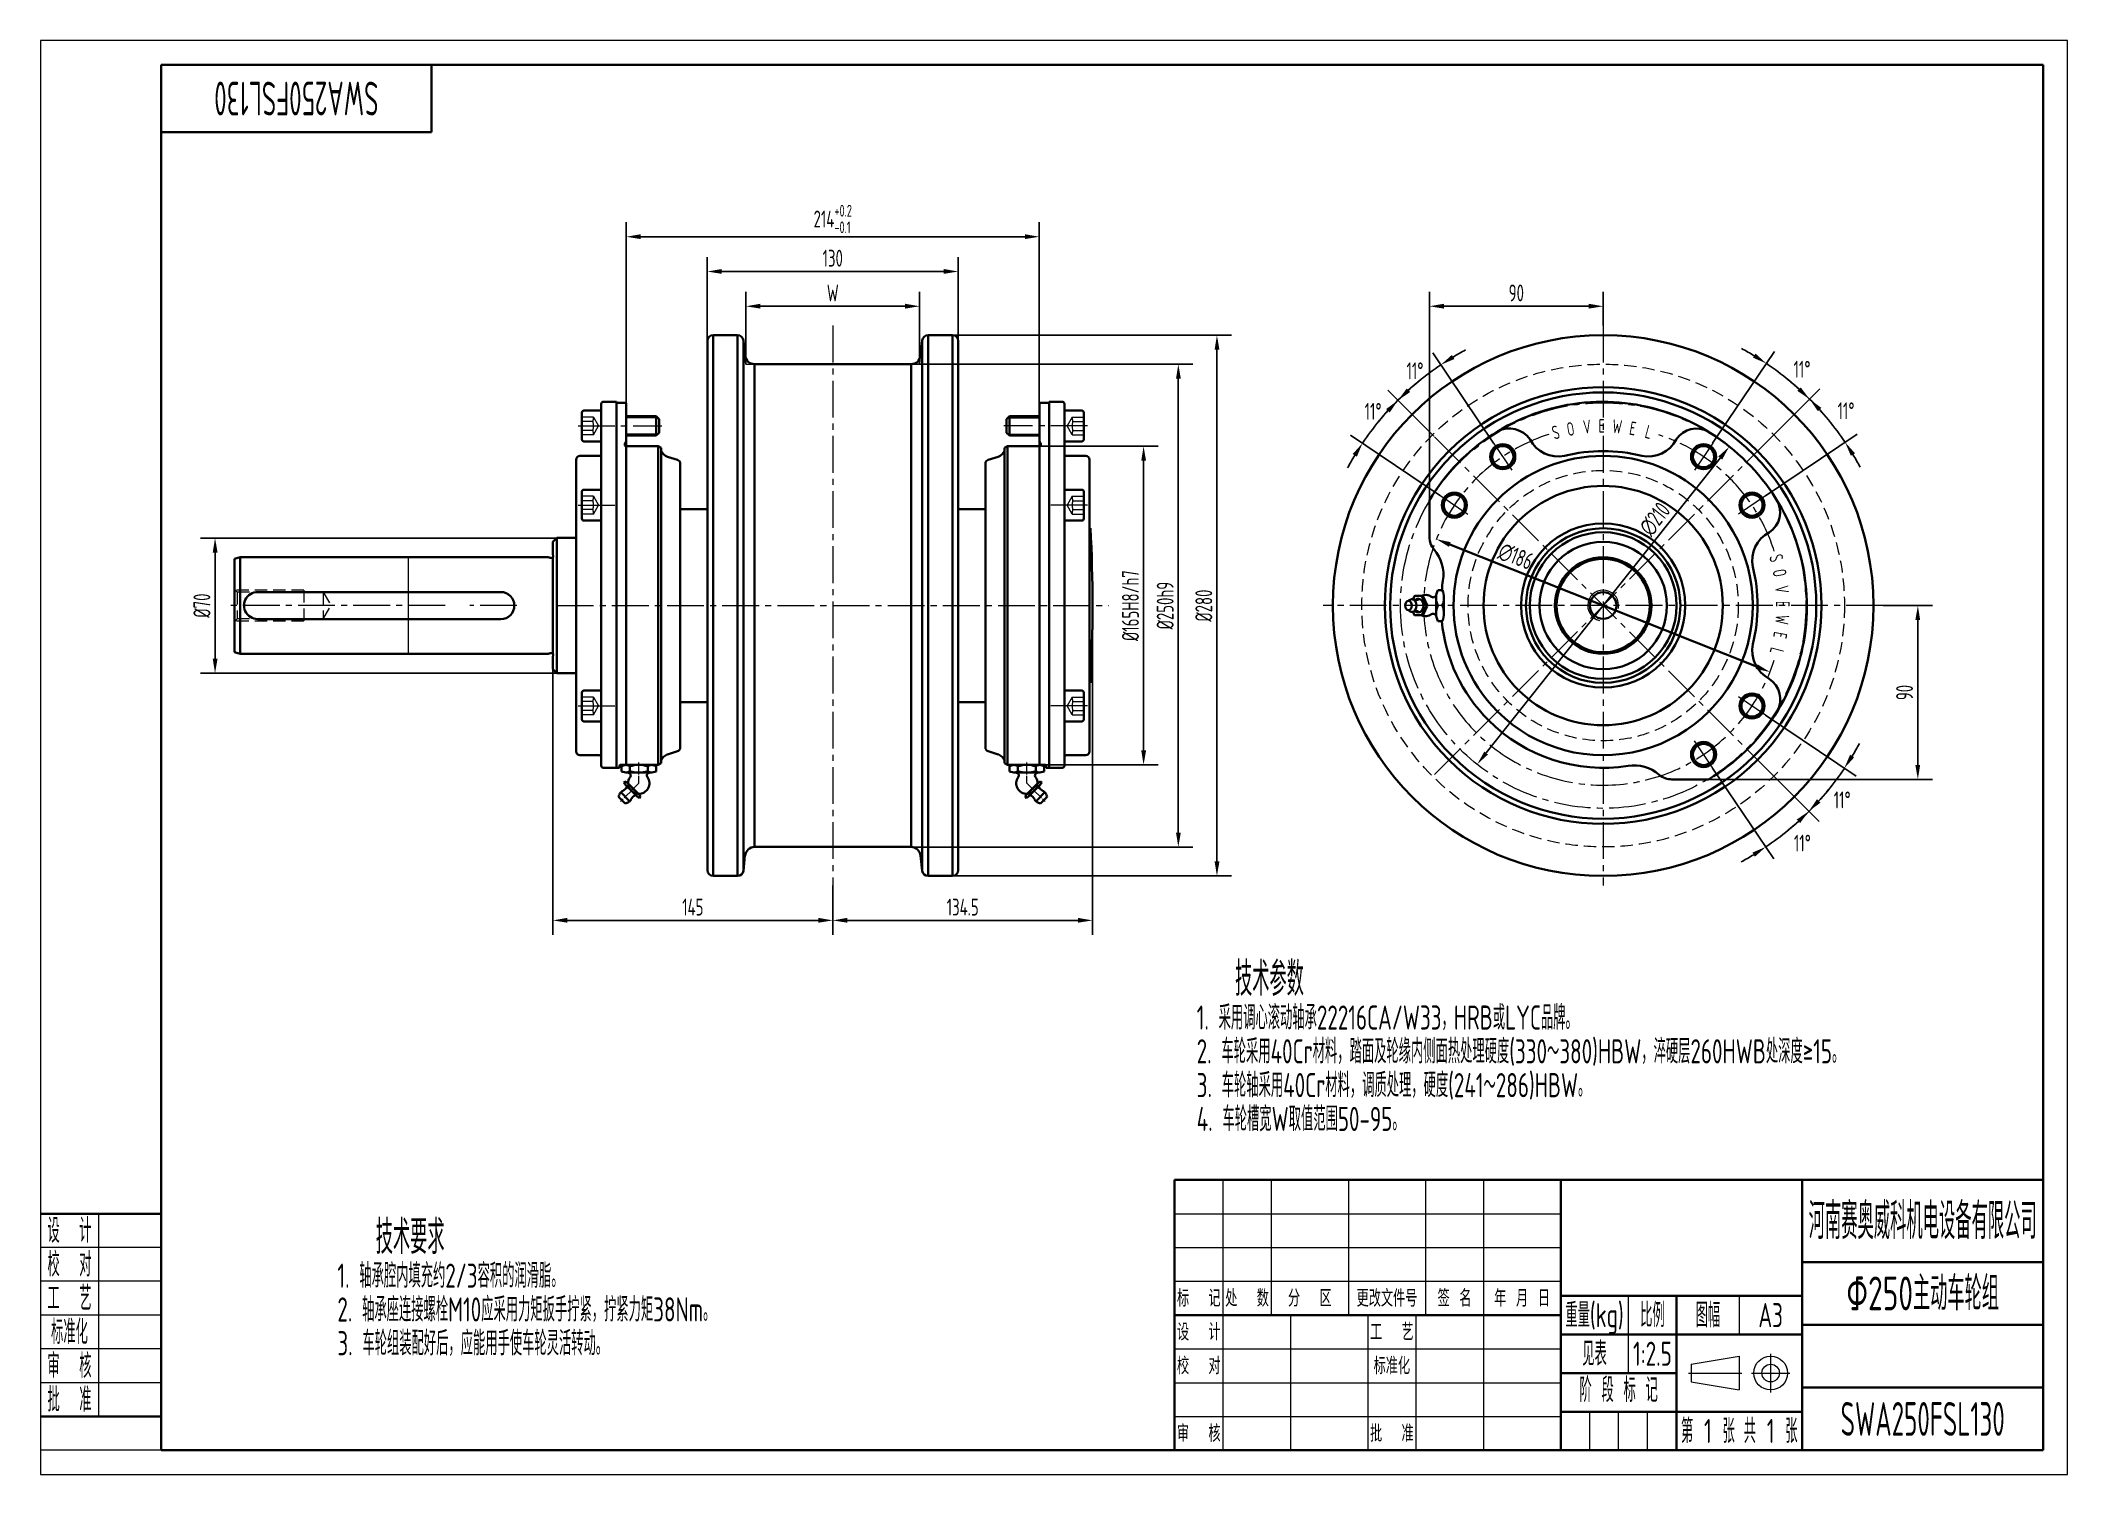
# Model space of a CAD drawing. Header units: millimetres. Extents: x 0 to 1050, y 0 to 742.
import ezdxf
from ezdxf.enums import TextEntityAlignment as Align

# ---------------------------------------------------------------- set-up
doc = ezdxf.new("R2010")
doc.units = ezdxf.units.MM
doc.linetypes.add('CENTER2', pattern=[28.575, 19.05, -3.175, 3.175, -3.175])
doc.linetypes.add('DASHED2', pattern=[9.525, 6.35, -3.175])
doc.layers.get('Defpoints').update_dxf_attribs({"lineweight": 18})
for name, color, linetype, lineweight in [('01.1', 1, 'Continuous', 18), ('01.2', 7, 'Continuous', 35), ('01.T', 3, 'Continuous', 18), ('02.1', 2, 'DASHED2', 18), ('04.1', 4, 'CENTER2', 18)]:
    doc.layers.add(name, color=color, linetype=linetype, lineweight=lineweight)
doc.styles.get("Standard").update_dxf_attribs({"font": 'isocp.shx', "width": 0.707, "bigfont": 'gbcbig.shx'})
doc.dimstyles.new('Tech_2.5', dxfattribs={"dimscale": 2.5, "dimtxt": 3.5, "dimasz": 3, "dimexe": 3, "dimexo": 0, "dimgap": 1, "dimtad": 1, "dimdec": 3, "dimdsep": 46, "dimtxsty": 'Standard', "dimcen": 0, "dimclrd": 1, "dimclre": 1, "dimclrt": 3, "dimazin": 2, "dimtfac": 1, "dimtdec": 3, "dimtmove": 0, "dimatfit": 0, "dimfxl": 0, "dimarcsym": 0})
doc.dimstyles.new('Tech_2.5$2', dxfattribs={"dimscale": 2.5, "dimtxt": 3.5, "dimasz": 3, "dimexe": 3, "dimexo": 0, "dimgap": 1, "dimtad": 1, "dimtih": 1, "dimtoh": 1, "dimdec": 3, "dimdsep": 46, "dimtxsty": 'Standard', "dimcen": 0, "dimclrd": 1, "dimclre": 1, "dimclrt": 3, "dimazin": 2, "dimtfac": 1, "dimtdec": 3, "dimtmove": 0, "dimatfit": 0, "dimfxl": 0, "dimarcsym": 0})

msp = doc.modelspace()

# ---------------------------------------------------------------- texts
at = {"layer": '01.T', "width": 0.6}
msp.add_text('SWA250FSL130', height=17.5, rotation=180, dxfattribs=at).set_placement((132.5, 712.5), align=Align.MIDDLE_CENTER)
at = {"layer": '01.T', "width": 0.707}
for s, height, p in [('技术参数', 17.5, (618.7995, 256.6021)), ('1. 采用调心滚动轴承22216CA/W33，HRB或LYC品牌。', 12.5, (598.9201, 236.6021)), ('2. 车轮采用40Cr材料，踏面及轮缘内侧面热处理硬度(330～380)HBW，淬硬层260HWB处深度≥15。', 12.5, (598.9201, 219.1021)), ('3. 车轮轴采用40Cr材料，调质处理，硬度(241～286)HBW。', 12.5, (598.9201, 201.6021)), ('4. 车轮槽宽W取值范围50-95。', 12.5, (598.9201, 184.1021)), ('技术要求', 17.5, (173.6572, 122.9369)), ('1. 轴承腔内填充约2/3容积的润滑脂。', 12.5, (153.7778, 102.9369)), ('2. 轴承座连接螺栓M10应采用力矩扳手拧紧，拧紧力矩38Nm。', 12.5, (153.7778, 85.4369)), ('3. 车轮组装配好后，应能用手使车轮灵活转动。', 12.5, (153.7778, 67.9369))]:
    msp.add_text(s, height=height, dxfattribs=at).set_placement(p, align=Align.MIDDLE_LEFT)
at = {"layer": '01.T'}
for s, height, width, p in [('Φ250主动车轮组', 17.5, 0.707, (975, 93.75)), ('见表', 12.5, 0.707, (805, 62.5)), ('1:2.5', 12.5, 0.707, (835, 62.5)), ('SWA250FSL130', 17.5, 0.6, (975, 28.75)), ('1', 12.5, 0.707, (863.75, 22.5)), ('1', 12.5, 0.707, (896.25, 22.5))]:
    msp.add_text(s, height=height, dxfattribs=dict(at, width=width)).set_placement(p, align=Align.MIDDLE_CENTER)

# ---------------------------------------------------------------- blocks, each defined once
blk = doc.blocks.new('A$C378E2D00')
at = {"layer": '01.1'}
for p, q in [((0, 297), (0, 0)), ((420, 297), (0, 297)), ((420, 0), (420, 297)), ((12, 54), (12, 12)), ((25, 47), (0, 47)), ((25, 40), (0, 40)), ((25, 33), (0, 33)), ((25, 26), (0, 26)), ((25, 19), (0, 19)), ((25, 5), (0, 5)), ((0, 0), (420, 0))]:
    blk.add_line(p, q, dxfattribs=at)
at = {"layer": '01.2'}
for p, q in [((415, 292), (25, 292)), ((25, 292), (25, 5)), ((81, 292), (81, 278)), ((415, 5), (415, 292)), ((81, 278), (25, 278)), ((25, 54), (0, 54)), ((25, 12), (0, 12)), ((25, 5), (415, 5))]:
    blk.add_line(p, q, dxfattribs=at)
at = {"layer": '01.T', "width": 0.707}
for s, p in [('设  计', (6, 50.5)), ('校  对', (6, 43.5)), ('工  艺', (6, 36.5)), ('标准化', (6, 29.5)), ('审  核', (6, 22.5)), ('批  准', (6, 15.5))]:
    blk.add_text(s, height=5, dxfattribs=at).set_placement(p, align=Align.MIDDLE_CENTER)
blk = doc.blocks.new('A$C6AAB7862')
at = {"layer": '01.1'}
for p, q in [((-16.5, 1.83), (-6.5, 3.5)), ((-16.5, 1.83), (-16.5, -1.83)), ((-6.5, 3.5), (-6.5, -3.5)), ((-16.5, -1.83), (-6.5, -3.5))]:
    blk.add_line(p, q, dxfattribs=at)
for radius in [3.5, 1.83]:
    blk.add_circle((0, 0), radius, dxfattribs=at)
at = {"layer": '04.1'}
for p, q in [((-17, 0), (-6, 0)), ((-4, 0), (4, 0)), ((0, 4), (0, -4))]:
    blk.add_line(p, q, dxfattribs=at)
blk = doc.blocks.new('A$C4369553E')
at = {"layer": '01.1'}
for p, q in [((-170, 56), (-170, 28)), ((-160, 56), (-160, 28)), ((-144, 56), (-144, 28)), ((-128, 56), (-128, 28)), ((-116, 56), (-116, 0)), ((-180, 49), (-100, 49)), ((-180, 42), (-100, 42)), ((-180, 35), (-100, 35)), ((-86, 32), (-86, 16)), ((-63, 32), (-63, 24)), ((-170, 28), (-170, 0)), ((-156, 28), (-156, 0)), ((-140, 28), (-140, 0)), ((-130, 28), (-130, 0)), ((-180, 21), (-100, 21)), ((-180, 14), (-100, 14)), ((-180, 7), (-100, 7)), ((-94, 0), (-94, 8)), ((-88, 0), (-88, 8)), ((-82, 0), (-82, 8))]:
    blk.add_line(p, q, dxfattribs=at)
at = {"layer": '01.2'}
for p, q in [((-180, 56), (-180, 0)), ((-180, 56), (0, 56)), ((-100, 0), (-100, 56)), ((-50, 0), (-50, 56)), ((0, 56), (0, 0)), ((-50, 39), (0, 39)), ((-100, 32), (-50, 32)), ((-76, 0), (-76, 32)), ((-180, 28), (-100, 28)), ((-50, 26), (0, 26)), ((-100, 24), (-50, 24)), ((-100, 16), (-76, 16)), ((-50, 13), (0, 13)), ((-100, 8), (-50, 8)), ((-180, 0), (0, 0))]:
    blk.add_line(p, q, dxfattribs=at)
blk.add_blockref('A$C6AAB7862', (-56.5, 16), dxfattribs=at)
at = {"layer": '01.T'}
for s, height, width, p in [('河南赛奥威科机电设备有限公司', 7.5, 0.625, (-25, 47.5)), ('重量(kg)', 5, 0.707, (-93, 28)), ('比例', 5, 0.707, (-81, 28)), ('图幅', 5, 0.707, (-69.5, 28)), ('A3', 5, 0.707, (-56.5, 28)), ('阶 段 标 记', 5, 0.707, (-88, 12.5)), ('第   张', 5, 0.707, (-69.5, 4)), ('共   张', 5, 0.707, (-56.5, 4))]:
    blk.add_text(s, height=height, dxfattribs=dict(at, width=width)).set_placement(p, align=Align.MIDDLE_CENTER)
for s, p in [('标  记', (-175, 31.5)), ('处  数', (-165, 31.5)), ('更改文件号', (-136, 31.5)), ('签 名', (-122, 31.5)), ('年 月 日', (-108, 31.5)), ('分  区', (-152, 31.5)), ('设  计', (-175, 24.5)), ('工  艺', (-135, 24.5)), ('校  对', (-175, 17.5)), ('标准化', (-135, 17.5)), ('审  核', (-175, 3.5)), ('批  准', (-135, 3.5))]:
    blk.add_text(s, height=3.5, dxfattribs=at).set_placement(p, align=Align.MIDDLE_CENTER)
blk = doc.blocks.new('A$C6BB804F5')
at = {"layer": '01.1'}
for p, q in [((-45, 125), (-45.5, 129.5)), ((45, 125), (45.5, 129.5)), ((-45, 125), (-40.5, 125)), ((45, 125), (40.5, 125)), ((-90.7, 97.2), (-107, 97.2)), ((90.7, 97.2), (107, 97.2)), ((-90.7, 88.8), (-107, 88.8)), ((90.7, 88.8), (107, 88.8)), ((-220, 25), (-220, -25))]:
    blk.add_line(p, q, dxfattribs=at)
at = {"layer": '01.2'}
for p, q in [((-65, 137), (-65, -137)), ((-62, 140), (-49.3, 140)), ((-62, 140), (-62, -140)), ((-49.3, 140), (-49.3, -140)), ((-45.5, 129.5), (-46.3, 137.3)), ((-46.3, 137.3), (-46.3, -137.3)), ((45.5, 129.5), (46.3, 137.3)), ((46.3, 137.3), (46.3, -137.3)), ((62, 140), (49.3, 140)), ((49.3, 140), (49.3, -140)), ((62, 140), (62, -140)), ((65, 137), (65, -137)), ((-40.5, 125), (40.5, 125)), ((-40.5, 125), (-40.5, -125)), ((40.5, 125), (40.5, -125)), ((-112, 105.5), (-119, 105.5)), ((-112, -84), (-112, 105.5)), ((-107, 105), (-111.5, 105)), ((-107, 105), (-107, -82.5)), ((107, 105), (111.5, 105)), ((107, 105), (107, -82.5)), ((112, 105.5), (112, -84)), ((112, 105.5), (119, 105.5)), ((-130, 100), (-130, 86)), ((-129, 101), (-120, 101)), ((-120, 104.5), (-120, -83)), ((-120, 101), (-120, 85)), ((-107, 98), (-91.5, 98)), ((-91.5, 98), (-91.5, 88)), ((-90, 96.5), (-91.5, 98)), ((-90, 96.5), (-90, 89.5)), ((90, 96.5), (91.5, 98)), ((90, 96.5), (90, 89.5)), ((107, 98), (91.5, 98)), ((91.5, 98), (91.5, 88)), ((120, 104.5), (120, -83)), ((120, 101), (120, 85)), ((129, 101), (120, 101)), ((130, 100), (130, 86)), ((-129, 85), (-120, 85)), ((-107.7, 83.7), (-107, 84.9)), ((-107, 88), (-91.5, 88)), ((-91.5, 88), (-90, 89.5)), ((91.5, 88), (90, 89.5)), ((107, 88), (91.5, 88)), ((107.7, 83.7), (107, 84.9)), ((129, 85), (120, 85)), ((-133, -75.5), (-133, 75.5)), ((-121, 77.5), (-131, 77.5)), ((-90.5, 82.5), (-107, 82.5)), ((-90.5, 82.5), (-90.5, -82.5)), ((-90.5, 82.5), (-89, 81.6)), ((-89, 81.6), (-89, -81.6)), ((-80.5, 75.4), (-85.6, 77.1)), ((80.5, 75.4), (85.6, 77.1)), ((90.5, 82.5), (89, 81.6)), ((89, 81.6), (89, -81.6)), ((90.5, 82.5), (90.5, -82.5)), ((90.5, 82.5), (107, 82.5)), ((121, 77.5), (131, 77.5)), ((133, -75.5), (133, 75.5)), ((-79, 73.5), (-79, -73.5)), ((79, 73.5), (79, -73.5)), ((79, 73.5), (79, -73.5)), ((-130, 59), (-130, 45)), ((-129, 60), (-120, 60)), ((-120, 60), (-120, 44)), ((129, 60), (120, 60)), ((120, 60), (120, 44)), ((130, 59), (130, 45)), ((-129, 44), (-120, 44)), ((-79, 50), (-65, 50)), ((79, 50), (65, 50)), ((129, 44), (120, 44)), ((-145, 33), (-143, 35)), ((-145, 33), (-145, 26.8)), ((-143, 35), (-143, -35)), ((-133, 35), (-143, 35)), ((133, 40), (133.5, 40)), ((-307, 25), (-310, 24.2)), ((-310, 24.2), (-310, -24.2)), ((-147.5, 25), (-307, 25)), ((-307, 25), (-307, -25)), ((-147.5, 25), (-146.5, 24.7)), ((-145.4, 24.7), (-146.3, 24.7)), ((-145, 26.8), (-144.8, 25.4)), ((-145, 24.9), (-145, -24.9)), ((-144.8, 25.4), (-144.8, 25.3)), ((-298, 7), (-172, 7)), ((-298, -7), (-172, -7)), ((-307, -25), (-310, -24.2)), ((-147.5, -25), (-307, -25)), ((-147.5, -25), (-146.5, -24.7)), ((-145.4, -24.7), (-146.3, -24.7)), ((-145, -26.8), (-144.8, -25.4)), ((-145, -26.8), (-145, -33)), ((-144.8, -25.4), (-144.8, -25.3)), ((-143, -35), (-145, -33)), ((-133, -35), (-143, -35)), ((133, -40), (133.5, -40)), ((-130, -45), (-130, -59)), ((-129, -44), (-120, -44)), ((-120, -44), (-120, -60)), ((-79, -50), (-65, -50)), ((79, -50), (65, -50)), ((120, -44), (120, -60)), ((129, -44), (120, -44)), ((130, -45), (130, -59)), ((-129, -60), (-120, -60)), ((129, -60), (120, -60)), ((-121, -77.5), (-131, -77.5)), ((-110.5, -84), (-119, -84)), ((-110.5, -84), (-110.5, -83)), ((-90.5, -82.5), (-110, -82.5)), ((-107.3, -82.5), (-109.5, -83.1)), ((-109.5, -85.9), (-109.5, -83.1)), ((-93.7, -82.5), (-107.3, -82.5)), ((-105.1, -83.2), (-105.1, -85.8)), ((-95.9, -85.8), (-95.9, -83.2)), ((-93.7, -82.5), (-91.5, -83.1)), ((-91.5, -85.9), (-91.5, -83.1)), ((-90.5, -82.5), (-89, -81.6)), ((-80.5, -75.4), (-85.6, -77.1)), ((80.5, -75.4), (85.6, -77.1)), ((90.5, -82.5), (89, -81.6)), ((90.5, -82.5), (110, -82.5)), ((93.7, -82.5), (91.5, -83.1)), ((91.5, -85.9), (91.5, -83.1)), ((93.7, -82.5), (107.3, -82.5)), ((95.9, -85.8), (95.9, -83.2)), ((105.1, -83.2), (105.1, -85.8)), ((107.3, -82.5), (109.5, -83.1)), ((109.5, -85.9), (109.5, -83.1)), ((110.5, -84), (110.5, -83)), ((110.5, -84), (119, -84)), ((121, -77.5), (131, -77.5)), ((-107.3, -86.5), (-109.5, -85.9)), ((-107.6, -91.1), (-108.2, -91.6)), ((-107.4, -92.9), (-108.2, -91.6)), ((-106.4, -91.8), (-107.6, -91.1)), ((-107.4, -92.9), (-101.4, -98.9)), ((-93.7, -86.5), (-107.3, -86.5)), ((-106.4, -91.8), (-100.3, -97.9)), ((-105.7, -93.1), (-106.1, -93.5)), ((-93.7, -86.5), (-91.5, -85.9)), ((93.7, -86.5), (91.5, -85.9)), ((93.7, -86.5), (107.3, -86.5)), ((106.4, -91.8), (100.3, -97.9)), ((107.4, -92.9), (101.4, -98.9)), ((105.7, -93.1), (106.1, -93.5)), ((106.4, -91.8), (107.6, -91.1)), ((107.3, -86.5), (109.5, -85.9)), ((107.4, -92.9), (108.2, -91.6)), ((107.6, -91.1), (108.2, -91.6)), ((-111, -99.1), (-110.7, -98.1)), ((-107.6, -102.5), (-111, -99.1)), ((-105.2, -101.4), (-109.9, -96.7)), ((-107.6, -102.5), (-106.6, -102.2)), ((-101.6, -97.2), (-102, -97.6)), ((-101.4, -98.9), (-100.1, -99.7)), ((-100.3, -97.9), (-99.6, -99.1)), ((-99.6, -99.1), (-100.1, -99.7)), ((100.3, -97.9), (99.6, -99.1)), ((99.6, -99.1), (100.1, -99.7)), ((101.4, -98.9), (100.1, -99.7)), ((101.6, -97.2), (102, -97.6)), ((105.2, -101.4), (109.9, -96.7)), ((107.6, -102.5), (106.6, -102.2)), ((107.6, -102.5), (111, -99.1)), ((111, -99.1), (110.7, -98.1)), ((-40.5, -125), (40.5, -125)), ((-45.5, -129.5), (-46.3, -137.3)), ((45.5, -129.5), (46.3, -137.3)), ((-62, -140), (-49.3, -140)), ((62, -140), (49.3, -140))]:
    blk.add_line(p, q, dxfattribs=at)
for centre, radius, start, end in [((-62, 137), 3, 90, 180), ((-49.3, 137), 3, 6, 90), ((49.3, 137), 3, 90, 174), ((62, 137), 3, 0, 90), ((-40.5, 130), 5, 186, 270), ((40.5, 130), 5, 270, 354), ((-119, 104.5), 1, 90, 180), ((-111.5, 105.5), 0.5, 180, 270), ((111.5, 105.5), 0.5, 270, 0), ((119, 104.5), 1, 0, 90), ((-129, 100), 1, 90, 180), ((129, 100), 1, 0, 90), ((-129, 86), 1, 180, 270), ((129, 86), 1, 270, 0), ((-131, 75.5), 2, 90, 180), ((-121, 78.5), 1, 270, 0), ((-107, 83.3), 0.8, 150, 270), ((-83.6, 82.5), 5.84, 201.7922, 249.3693), ((-81, 73.5), 2, 0, 75), ((81, 73.5), 2, 105, 180), ((83.6, 82.5), 5.84, 290.6307, 338.2078), ((107, 83.3), 0.8, 270, 30), ((121, 78.5), 1, 180, 270), ((131, 75.5), 2, 0, 90), ((-129, 59), 1, 90, 180), ((129, 59), 1, 0, 90), ((-129, 45), 1, 180, 270), ((129, 45), 1, 270, 0), ((-666, 0), 800.5, 357.1358, 2.8642), ((-146.3, 25.3), 0.6, 255, 270), ((-145.4, 25.3), 0.6, 270, 0), ((-298, 0), 7, 81.1947, 278.8053), ((-172, 0), 7, 270, 90), ((-146.3, -25.3), 0.6, 90, 105), ((-145.4, -25.3), 0.6, 360, 90), ((-129, -45), 1, 90, 180), ((129, -45), 1, 0, 90), ((-129, -59), 1, 180, 270), ((129, -59), 1, 270, 0), ((-81, -73.5), 2, 285, 360), ((81, -73.5), 2, 180, 255), ((-131, -75.5), 2, 180, 270), ((-121, -78.5), 1, 0, 90), ((-119, -83), 1, 180, 270), ((-110, -83), 0.5, 90, 180), ((-107.3, -86.2), 3.66, 53.2387, 90), ((-100.5, -97.5), 15, 72.0661, 107.9339), ((-93.7, -86.2), 3.66, 90, 126.7613), ((-83.6, -82.5), 5.84, 110.6307, 158.2078), ((83.6, -82.5), 5.84, 21.7922, 69.3693), ((93.7, -86.2), 3.66, 53.2387, 90), ((100.5, -97.5), 15, 72.0661, 107.9339), ((107.3, -86.2), 3.66, 90, 126.7613), ((110, -83), 0.5, 0, 90), ((119, -83), 1, 270, 0), ((121, -78.5), 1, 90, 180), ((131, -75.5), 2, 270, 0), ((-111.2, -91.4), 5.17, 295.2197, 332.964), ((-105.8, -91.2), 2.31, 225, 262.4044), ((-107.3, -82.8), 3.66, 270, 306.7613), ((-108, -93.4), 2.31, 7.5956, 45), ((-106.2, -88), 1.5, 325.1501, 90), ((-98, -89.5), 9, 206.2917, 243.7083), ((-100.5, -92), 5.5, 145.1501, 181.6582), ((-109.7, -101.2), 9, 26.2917, 63.7083), ((-100.5, -71.5), 15, 252.0661, 287.9339), ((-100.5, -92), 5.5, 268.3418, 34.8499), ((-94.8, -88), 1.5, 90, 214.8499), ((-93.7, -82.8), 3.66, 233.2387, 270), ((93.7, -82.8), 3.66, 270, 306.7613), ((94.8, -88), 1.5, 325.1501, 90), ((100.5, -92), 5.5, 145.1501, 271.6582), ((100.5, -71.5), 15, 252.0661, 287.9339), ((109.7, -101.2), 9, 116.2917, 153.7083), ((98, -89.5), 9, 296.2917, 333.7083), ((106.2, -88), 1.5, 90, 214.8499), ((100.5, -92), 5.5, 358.3418, 34.8499), ((107.3, -82.8), 3.66, 233.2387, 270), ((108, -93.4), 2.31, 135, 172.4044), ((105.8, -91.2), 2.31, 277.5956, 315), ((111.2, -91.4), 5.17, 207.036, 244.7803), ((-107.5, -99), 3.3, 115.2197, 162.5), ((-107.5, -99), 3.3, 287.5, 334.7803), ((-99.9, -102.7), 5.17, 117.036, 154.7803), ((-99.7, -97.3), 2.31, 187.5956, 225), ((-101.9, -99.5), 2.31, 45, 82.4044), ((101.9, -99.5), 2.31, 97.5956, 135), ((99.7, -97.3), 2.31, 315, 352.4044), ((99.9, -102.7), 5.17, 25.2197, 62.964), ((107.5, -99), 3.3, 205.2197, 252.5), ((107.5, -99), 3.3, 17.5, 64.7803), ((-40.5, -130), 5, 90, 174), ((40.5, -130), 5, 6, 90), ((-62, -137), 3, 180, 270), ((-49.3, -137), 3, 270, 354), ((49.3, -137), 3, 186, 270), ((62, -137), 3, 270, 0)]:
    blk.add_arc(centre, radius, start, end, dxfattribs=at)
at = {"layer": '02.1'}
for p, q in [((-124, 97.6), (-130, 97.6)), ((-124.2, 95.3), (-130, 95.3)), ((-124, 97.6), (-121.4, 93)), ((124, 97.6), (121.4, 93)), ((124, 97.6), (130, 97.6)), ((124.2, 95.3), (130, 95.3)), ((-124.2, 90.7), (-130, 90.7)), ((-124, 88.4), (-130, 88.4)), ((-124, 88.4), (-121.4, 93)), ((124, 88.4), (121.4, 93)), ((124, 88.4), (130, 88.4)), ((124.2, 90.7), (130, 90.7)), ((-124, 56.6), (-130, 56.6)), ((-124.2, 54.3), (-130, 54.3)), ((-124, 56.6), (-121.4, 52)), ((124, 56.6), (121.4, 52)), ((124, 56.6), (130, 56.6)), ((124.2, 54.3), (130, 54.3)), ((-124.2, 49.7), (-130, 49.7)), ((-124, 47.4), (-130, 47.4)), ((-124, 47.4), (-121.4, 52)), ((124, 47.4), (121.4, 52)), ((124, 47.4), (130, 47.4)), ((124.2, 49.7), (130, 49.7)), ((-308.5, 6.9), (-310, 8.4)), ((-274, 8), (-309.6, 8)), ((-308.5, 6.9), (-308.5, -6.9)), ((-264, 6.9), (-308.5, 6.9)), ((-274, 8), (-274, -8)), ((-264, 6.9), (-260, 0)), ((-264, 6.9), (-264, -6.9)), ((-264, -6.9), (-260, 0)), ((-308.5, -6.9), (-310, -8.4)), ((-274, -8), (-309.6, -8)), ((-264, -6.9), (-308.5, -6.9)), ((-124, -47.4), (-130, -47.4)), ((-124.2, -49.7), (-130, -49.7)), ((-124, -47.4), (-121.4, -52)), ((-124, -56.6), (-121.4, -52)), ((124, -47.4), (121.4, -52)), ((124, -56.6), (121.4, -52)), ((124, -47.4), (130, -47.4)), ((124.2, -49.7), (130, -49.7)), ((-124.2, -54.3), (-130, -54.3)), ((-124, -56.6), (-130, -56.6)), ((124, -56.6), (130, -56.6)), ((124.2, -54.3), (130, -54.3))]:
    blk.add_line(p, q, dxfattribs=at)
for centre, start, end in [((-139, 97.6), 351.2282, 360), ((-139, 93), 351.2282, 8.7718), ((139, 97.6), 180, 188.7718), ((139, 93), 171.2282, 188.7718), ((-139, 88.4), 0, 8.7718), ((139, 88.4), 171.2282, 180), ((-139, 56.6), 351.2282, 360), ((-139, 52), 351.2282, 8.7718), ((139, 56.6), 180, 188.7718), ((139, 52), 171.2282, 188.7718), ((-139, 47.4), 0, 8.7718), ((139, 47.4), 171.2282, 180), ((-139, -47.4), 351.2282, 360), ((-139, -52), 351.2282, 8.7718), ((139, -47.4), 180, 188.7718), ((139, -52), 171.2282, 188.7718), ((-139, -56.6), 0, 8.7718), ((139, -56.6), 171.2282, 180)]:
    blk.add_arc(centre, 15, start, end, dxfattribs=at)
at = {"layer": '04.1'}
for p, q in [((0, 145), (0, -145)), ((-132, 93), (-88.5, 93)), ((132, 93), (88.5, 93)), ((-132, 52), (-110, 52)), ((132, 52), (110, 52)), ((-143, 0), (143, 0)), ((-200.8, 0), (-315, 0)), ((-163.7, 0), (-188.1, 0)), ((-132, -52), (-110, -52)), ((132, -52), (110, -52))]:
    blk.add_line(p, q, dxfattribs=at)
at = {"layer": '04.1', "ltscale": 0.2}
for p, q in [((-100.5, -92), (-100.5, -80.5)), ((100.5, -92), (100.5, -80.5)), ((-100.5, -92), (-110, -101.5)), ((100.5, -92), (110, -101.5))]:
    blk.add_line(p, q, dxfattribs=at)
blk = doc.blocks.new('*D160')
at = {"layer": '01.1', "color": 1, "lineweight": -2}
blk.add_line((79.4, -31.6), (-79.4, 31.6), dxfattribs=at)
at = {"layer": '01.1', "color": 1}
for points in [[(-79, 32.8), (-79.9, 30.4), (-86.4, 34.4)], [(79.9, -30.4), (79, -32.8), (86.4, -34.4)]]:
    blk.add_solid(points, dxfattribs=at)
at = {"layer": 'Defpoints', "color": 0}
for p in [(-86.4, 34.4), (86.4, -34.4)]:
    blk.add_point(p, dxfattribs=at)
at = {"layer": '01.1', "color": 3, "insert": (-45.3, 25.4), "char_height": 8.75, "attachment_point": 5, "rotation": 338.3046}
blk.add_mtext('∅186', dxfattribs=at)
blk = doc.blocks.new('*D119')
at = {"layer": '01.1', "color": 1, "lineweight": -2}
for p, q in [((365.4, 574.9), (365.4, 612.4)), ((455.4, 574.9), (455.4, 612.4)), ((447.9, 604.9), (372.9, 604.9))]:
    blk.add_line(p, q, dxfattribs=at)
at = {"layer": '01.1', "color": 1}
for points in [[(372.9, 606.2), (372.9, 603.7), (365.4, 604.9)], [(447.9, 606.2), (447.9, 603.7), (455.4, 604.9)]]:
    blk.add_solid(points, dxfattribs=at)
at = {"layer": 'Defpoints', "color": 0}
for p in [(365.4, 604.9), (365.4, 574.9), (455.4, 574.9)]:
    blk.add_point(p, dxfattribs=at)
at = {"layer": '01.1', "color": 3, "insert": (410.4, 611.8), "char_height": 8.75, "attachment_point": 5}
blk.add_mtext('W', dxfattribs=at)
blk = doc.blocks.new('*D120')
at = {"layer": '01.1', "color": 1, "lineweight": -2}
for p, q in [((345.4, 586.9), (345.4, 630.4)), ((475.4, 586.9), (475.4, 630.4)), ((467.9, 622.9), (352.9, 622.9))]:
    blk.add_line(p, q, dxfattribs=at)
at = {"layer": '01.1', "color": 1}
for points in [[(352.9, 624.2), (352.9, 621.7), (345.4, 622.9)], [(467.9, 624.2), (467.9, 621.7), (475.4, 622.9)]]:
    blk.add_solid(points, dxfattribs=at)
at = {"layer": 'Defpoints', "color": 0}
for p in [(345.4, 622.9), (345.4, 586.9), (475.4, 586.9)]:
    blk.add_point(p, dxfattribs=at)
at = {"layer": '01.1', "color": 3, "insert": (410.4, 629.8), "char_height": 8.75, "attachment_point": 5}
blk.add_mtext('130', dxfattribs=at)
blk = doc.blocks.new('*D121')
at = {"layer": '01.1', "color": 1, "lineweight": -2}
for p, q in [((303.4, 554.9), (303.4, 648.4)), ((509.9, 640.9), (310.9, 640.9)), ((517.4, 554.9), (517.4, 648.4))]:
    blk.add_line(p, q, dxfattribs=at)
at = {"layer": '01.1', "color": 1}
for points in [[(310.9, 642.2), (310.9, 639.7), (303.4, 640.9)], [(509.9, 642.2), (509.9, 639.7), (517.4, 640.9)]]:
    blk.add_solid(points, dxfattribs=at)
at = {"layer": 'Defpoints', "color": 0}
for p in [(303.4, 640.9), (303.4, 554.9), (517.4, 554.9)]:
    blk.add_point(p, dxfattribs=at)
at = {"layer": '01.1', "color": 3, "insert": (410.4, 650.1), "char_height": 8.75, "attachment_point": 5}
blk.add_mtext('\\A1;214{\\H0.7x;\\S+0.2^ -0.1;}', dxfattribs=at)
blk = doc.blocks.new('*D123')
at = {"layer": '01.1', "color": 1, "lineweight": -2}
for p, q in [((450.9, 574.9), (596.9, 574.9)), ((589.4, 332.4), (589.4, 567.4)), ((450.9, 324.9), (596.9, 324.9))]:
    blk.add_line(p, q, dxfattribs=at)
at = {"layer": '01.1', "color": 1}
for points in [[(588.2, 567.4), (590.7, 567.4), (589.4, 574.9)], [(588.2, 332.4), (590.7, 332.4), (589.4, 324.9)]]:
    blk.add_solid(points, dxfattribs=at)
at = {"layer": 'Defpoints', "color": 0}
for p in [(450.9, 574.9), (589.4, 574.9), (450.9, 324.9)]:
    blk.add_point(p, dxfattribs=at)
at = {"layer": '01.1', "color": 3, "insert": (582.6, 449.9), "char_height": 8.75, "attachment_point": 5, "rotation": 90}
blk.add_mtext('%%c250h9', dxfattribs=at)
blk = doc.blocks.new('*D124')
at = {"layer": '01.1', "color": 1, "lineweight": -2}
for p, q in [((472.4, 589.9), (616.9, 589.9)), ((609.4, 317.4), (609.4, 582.4)), ((472.4, 309.9), (616.9, 309.9))]:
    blk.add_line(p, q, dxfattribs=at)
at = {"layer": '01.1', "color": 1}
for points in [[(608.2, 582.4), (610.7, 582.4), (609.4, 589.9)], [(608.2, 317.4), (610.7, 317.4), (609.4, 309.9)]]:
    blk.add_solid(points, dxfattribs=at)
at = {"layer": 'Defpoints', "color": 0}
for p in [(472.4, 589.9), (609.4, 589.9), (472.4, 309.9)]:
    blk.add_point(p, dxfattribs=at)
at = {"layer": '01.1', "color": 3, "insert": (602.6, 449.9), "char_height": 8.75, "attachment_point": 5, "rotation": 90}
blk.add_mtext('%%c280', dxfattribs=at)
blk = doc.blocks.new('*D125')
at = {"layer": '01.1', "color": 1, "lineweight": -2}
for p, q in [((265.4, 416.9), (265.4, 279.4)), ((410.4, 304.9), (410.4, 279.4)), ((402.9, 286.9), (272.9, 286.9))]:
    blk.add_line(p, q, dxfattribs=at)
at = {"layer": '01.1', "color": 1}
for points in [[(272.9, 288.2), (272.9, 285.7), (265.4, 286.9)], [(402.9, 288.2), (402.9, 285.7), (410.4, 286.9)]]:
    blk.add_solid(points, dxfattribs=at)
at = {"layer": 'Defpoints', "color": 0}
for p in [(265.4, 416.9), (410.4, 304.9), (265.4, 286.9)]:
    blk.add_point(p, dxfattribs=at)
at = {"layer": '01.1', "color": 3, "insert": (337.9, 293.8), "char_height": 8.75, "attachment_point": 5}
blk.add_mtext('145', dxfattribs=at)
blk = doc.blocks.new('*D126')
at = {"layer": '01.1', "color": 1, "lineweight": -2}
for p, q in [((544.9, 449.9), (544.9, 279.4)), ((410.4, 304.9), (410.4, 279.4)), ((417.9, 286.9), (537.4, 286.9))]:
    blk.add_line(p, q, dxfattribs=at)
at = {"layer": '01.1', "color": 1}
for points in [[(417.9, 288.2), (417.9, 285.7), (410.4, 286.9)], [(537.4, 288.2), (537.4, 285.7), (544.9, 286.9)]]:
    blk.add_solid(points, dxfattribs=at)
at = {"layer": 'Defpoints', "color": 0}
for p in [(544.9, 449.9), (410.4, 304.9), (544.9, 286.9)]:
    blk.add_point(p, dxfattribs=at)
at = {"layer": '01.1', "color": 3, "insert": (477.7, 293.8), "char_height": 8.75, "attachment_point": 5}
blk.add_mtext('134.5', dxfattribs=at)
blk = doc.blocks.new('*D127')
at = {"layer": '01.1', "color": 1, "lineweight": -2}
for p, q in [((897.2, 537.6), (921.7, 562.2)), ((893.6, 506.7), (941.1, 538.7))]:
    blk.add_line(p, q, dxfattribs=at)
for start, end in [(47.8421, 50.6842), (34, 45), (28.3158, 31.1579)]:
    blk.add_arc((809.5, 449.9), 151.2, start, end, dxfattribs=at)
at = {"layer": '01.1', "color": 1}
for points in [[(911.8, 562.9), (910.1, 561.1), (916.4, 556.8)], [(937.8, 527.5), (939.9, 528.8), (934.8, 534.5)]]:
    blk.add_solid(points, dxfattribs=at)
at = {"layer": 'Defpoints', "color": 0}
for p in [(923, 549.8), (897.2, 537.6), (893.6, 506.7), (879.5, 497.2), (721.8, 362.2)]:
    blk.add_point(p, dxfattribs=at)
at = {"layer": '01.1', "color": 3, "insert": (935.3, 550.8), "char_height": 8.75, "attachment_point": 5}
blk.add_mtext('11°', dxfattribs=at)
blk = doc.blocks.new('*D128')
at = {"layer": '01.1', "color": 1, "lineweight": -2}
for p, q in [((866.2, 534.1), (898.2, 581.5)), ((897.2, 537.6), (921.7, 562.2))]:
    blk.add_line(p, q, dxfattribs=at)
for start, end in [(58.8421, 61.6842), (45, 56), (39.3158, 42.1579)]:
    blk.add_arc((809.5, 449.9), 151.2, start, end, dxfattribs=at)
at = {"layer": '01.1', "color": 1}
for points in [[(888.4, 580.4), (887.1, 578.3), (894, 575.3)], [(920.7, 550.6), (922.5, 552.3), (916.4, 556.8)]]:
    blk.add_solid(points, dxfattribs=at)
at = {"layer": 'Defpoints', "color": 0}
for p in [(901.9, 569.6), (897.2, 537.6), (866.2, 534.1), (856.7, 520), (721.8, 362.2)]:
    blk.add_point(p, dxfattribs=at)
at = {"layer": '01.1', "color": 3, "insert": (912.5, 572.3), "char_height": 8.75, "attachment_point": 5}
blk.add_mtext('11°', dxfattribs=at)
blk = doc.blocks.new('*D129')
at = {"layer": '01.1', "color": 1, "lineweight": -2}
for p, q in [((893.6, 393.2), (940.6, 361.5)), ((897.2, 362.2), (921.3, 338.1))]:
    blk.add_line(p, q, dxfattribs=at)
for start, end in [(328.852, 331.7039), (315, 326), (309.2961, 312.148)]:
    blk.add_arc((809.5, 449.9), 150.7, start, end, dxfattribs=at)
at = {"layer": '01.1', "color": 1}
for points in [[(939.5, 371.3), (937.4, 372.7), (934.4, 365.7)], [(909.7, 339.1), (911.5, 337.3), (916, 343.4)]]:
    blk.add_solid(points, dxfattribs=at)
at = {"layer": 'Defpoints', "color": 0}
for p in [(721.8, 537.6), (879.5, 402.7), (893.6, 393.2), (897.2, 362.2), (922.6, 350.4)]:
    blk.add_point(p, dxfattribs=at)
at = {"layer": '01.1', "color": 3, "insert": (933.3, 349.3), "char_height": 8.75, "attachment_point": 5}
blk.add_mtext('11°', dxfattribs=at)
blk = doc.blocks.new('*D130')
at = {"layer": '01.1', "color": 1, "lineweight": -2}
for p, q in [((866.2, 365.8), (897.9, 318.8)), ((897.2, 362.2), (921.3, 338.1))]:
    blk.add_line(p, q, dxfattribs=at)
for start, end in [(317.852, 320.7039), (304, 315), (298.2961, 301.148)]:
    blk.add_arc((809.5, 449.9), 150.7, start, end, dxfattribs=at)
at = {"layer": '01.1', "color": 1}
for points in [[(922.1, 347.9), (920.3, 349.7), (916, 343.4)], [(886.8, 322), (888.1, 319.9), (893.8, 325)]]:
    blk.add_solid(points, dxfattribs=at)
at = {"layer": 'Defpoints', "color": 0}
for p in [(721.8, 537.6), (856.7, 379.9), (866.2, 365.8), (897.2, 362.2), (901.6, 330.6)]:
    blk.add_point(p, dxfattribs=at)
at = {"layer": '01.1', "color": 3, "insert": (912.7, 326.9), "char_height": 8.75, "attachment_point": 5}
blk.add_mtext('11°', dxfattribs=at)
blk = doc.blocks.new('*D131')
at = {"layer": '01.1', "color": 1, "lineweight": -2}
for p, q in [((752.7, 534.1), (721.2, 580.8)), ((721.8, 537.6), (697.9, 561.5))]:
    blk.add_line(p, q, dxfattribs=at)
for start, end in [(118.2835, 121.1417), (124, 135), (137.8583, 140.7165)]:
    blk.add_arc((809.5, 449.9), 150.4, start, end, dxfattribs=at)
at = {"layer": '01.1', "color": 1}
for points in [[(732.4, 577.6), (731.1, 579.7), (725.4, 574.6)], [(697.1, 551.7), (698.9, 549.9), (703.2, 556.2)]]:
    blk.add_solid(points, dxfattribs=at)
at = {"layer": 'Defpoints', "color": 0}
for p in [(710.2, 562.8), (721.8, 537.6), (752.7, 534.1), (762.2, 520), (897.2, 362.2)]:
    blk.add_point(p, dxfattribs=at)
at = {"layer": '01.1', "color": 3, "insert": (712, 571.5), "char_height": 8.75, "attachment_point": 5}
blk.add_mtext('11°', dxfattribs=at)
blk = doc.blocks.new('*D132')
at = {"layer": '01.1', "color": 1, "lineweight": -2}
for p, q in [((721.8, 537.6), (697.9, 561.5)), ((725.3, 506.7), (678.6, 538.2))]:
    blk.add_line(p, q, dxfattribs=at)
for start, end in [(129.2835, 132.1417), (135, 146), (148.8583, 151.7165)]:
    blk.add_arc((809.5, 449.9), 150.4, start, end, dxfattribs=at)
at = {"layer": '01.1', "color": 1}
for points in [[(709.5, 560.5), (707.7, 562.3), (703.2, 556.2)], [(679.7, 528.4), (681.9, 527), (684.8, 534)]]:
    blk.add_solid(points, dxfattribs=at)
at = {"layer": 'Defpoints', "color": 0}
for p in [(690.5, 541.8), (721.8, 537.6), (725.3, 506.7), (739.4, 497.2), (897.2, 362.2)]:
    blk.add_point(p, dxfattribs=at)
at = {"layer": '01.1', "color": 3, "insert": (690.3, 550.5), "char_height": 8.75, "attachment_point": 5}
blk.add_mtext('11°', dxfattribs=at)
blk = doc.blocks.new('*D133')
at = {"layer": '01.1', "color": 1, "lineweight": -2}
for p, q in [((954.5, 449.9), (980, 449.9)), ((972.5, 367.4), (972.5, 442.4)), ((864.1, 359.9), (980, 359.9))]:
    blk.add_line(p, q, dxfattribs=at)
at = {"layer": '01.1', "color": 1}
for points in [[(971.2, 442.4), (973.7, 442.4), (972.5, 449.9)], [(971.2, 367.4), (973.7, 367.4), (972.5, 359.9)]]:
    blk.add_solid(points, dxfattribs=at)
at = {"layer": 'Defpoints', "color": 0}
for p in [(954.5, 449.9), (972.5, 449.9), (864.1, 359.9)]:
    blk.add_point(p, dxfattribs=at)
at = {"layer": '01.1', "color": 3, "insert": (965.6, 404.9), "char_height": 8.75, "attachment_point": 5, "rotation": 90}
blk.add_mtext('90', dxfattribs=at)
blk = doc.blocks.new('*D134')
at = {"layer": '01.1', "color": 1, "lineweight": -2}
for p, q in [((719.5, 504.6), (719.5, 612.4)), ((809.5, 594.9), (809.5, 612.4)), ((727, 604.9), (802, 604.9))]:
    blk.add_line(p, q, dxfattribs=at)
at = {"layer": '01.1', "color": 1}
for points in [[(727, 606.2), (727, 603.7), (719.5, 604.9)], [(802, 606.2), (802, 603.7), (809.5, 604.9)]]:
    blk.add_solid(points, dxfattribs=at)
at = {"layer": 'Defpoints', "color": 0}
for p in [(809.5, 604.9), (809.5, 594.9), (719.5, 504.6)]:
    blk.add_point(p, dxfattribs=at)
at = {"layer": '01.1', "color": 3, "insert": (764.5, 611.8), "char_height": 8.75, "attachment_point": 5}
blk.add_mtext('90', dxfattribs=at)
blk = doc.blocks.new('*D135')
at = {"layer": '01.1', "color": 1, "lineweight": -2}
blk.add_line((748.9, 373.6), (870.1, 526.3), dxfattribs=at)
at = {"layer": '01.1', "color": 1}
for points in [[(869.1, 527.1), (871.1, 525.5), (874.8, 532.2)], [(747.9, 374.3), (749.8, 372.8), (744.2, 367.7)]]:
    blk.add_solid(points, dxfattribs=at)
at = {"layer": 'Defpoints', "color": 0}
for p in [(874.8, 532.2), (744.2, 367.7)]:
    blk.add_point(p, dxfattribs=at)
at = {"layer": '01.1', "color": 3, "insert": (836.3, 494.7), "char_height": 8.75, "attachment_point": 5, "rotation": 51.5544}
blk.add_mtext('∅210', dxfattribs=at)
blk = doc.blocks.new('*D180')
at = {"layer": '01.1', "color": 1, "lineweight": -2}
for p, q in [((517.4, 532.4), (578.9, 532.4)), ((571.4, 524.9), (571.4, 374.9)), ((517.4, 367.4), (578.9, 367.4))]:
    blk.add_line(p, q, dxfattribs=at)
at = {"layer": '01.1', "color": 1}
for points in [[(570.2, 524.9), (572.7, 524.9), (571.4, 532.4)], [(570.2, 374.9), (572.7, 374.9), (571.4, 367.4)]]:
    blk.add_solid(points, dxfattribs=at)
at = {"layer": 'Defpoints', "color": 0}
for p in [(517.4, 532.4), (517.4, 367.4), (571.4, 367.4)]:
    blk.add_point(p, dxfattribs=at)
at = {"layer": '01.1', "color": 3, "insert": (564.6, 449.9), "char_height": 8.75, "attachment_point": 5, "rotation": 90}
blk.add_mtext('%%c165H8/h7', dxfattribs=at)
blk = doc.blocks.new('*D181')
at = {"layer": '01.1', "color": 1, "lineweight": -2}
for p, q in [((267.4, 484.9), (82.9, 484.9)), ((90.4, 422.4), (90.4, 477.4)), ((267.4, 414.9), (82.9, 414.9))]:
    blk.add_line(p, q, dxfattribs=at)
at = {"layer": '01.1', "color": 1}
for points in [[(89.2, 477.4), (91.7, 477.4), (90.4, 484.9)], [(89.2, 422.4), (91.7, 422.4), (90.4, 414.9)]]:
    blk.add_solid(points, dxfattribs=at)
at = {"layer": 'Defpoints', "color": 0}
for p in [(90.4, 484.9), (267.4, 484.9), (267.4, 414.9)]:
    blk.add_point(p, dxfattribs=at)
at = {"layer": '01.1', "color": 3, "insert": (83.6, 449.9), "char_height": 8.75, "attachment_point": 5, "rotation": 90}
blk.add_mtext('%%c70', dxfattribs=at)
blk = doc.blocks.new('A$C1CE47914')
at = {"layer": '01.1'}
blk.add_arc((0, 0), 8, 349.4028374, 256.0444819, dxfattribs=at)
at = {"layer": '01.2'}
for p, q in [((-90, 35.5422), (-90, 54.6338)), ((-97.9202, 4.75), (-98.4911, 3.2056)), ((-94.291, 5), (-97.4872, 5)), ((-94.291, 5), (-93.7626, 5)), ((-93.5126, 4.933), (-93.9081, 4.8215)), ((-91.6621, 0.25), (-93.858, 4.75)), ((-91.1338, 0.25), (-93.3296, 4.75)), ((-86.5, 4.9773), (-86.5, -4.9773)), ((-83.3348, 8), (-85.6652, 8)), ((-82.5, 5), (-82.5, -5)), ((-98.4911, -3.2056), (-97.9202, -4.75)), ((-97.4872, -5), (-94.291, -5)), ((-94.291, -5), (-93.7626, -5)), ((-93.5126, -4.933), (-93.9081, -4.8215)), ((-93.858, -4.75), (-91.6621, -0.25)), ((-93.3296, -4.75), (-91.1338, -0.25)), ((-83.3348, -8), (-85.6652, -8)), ((35.5422, -90), (54.6338, -90))]:
    blk.add_line(p, q, dxfattribs=at)
for centre, radius in [((0, 0), 140), ((-52.0049, 77.1005), 6.5), ((-52.0049, 77.1005), 5.5), ((52.0049, 77.1005), 6.5), ((52.0049, 77.1005), 5.5), ((-77.1005, 52.0049), 6.5), ((-77.1005, 52.0049), 5.5), ((0, 0), 61.9641), ((77.1005, 52.0049), 6.5), ((77.1005, 52.0049), 5.5), ((0, 0), 42.5), ((0, 0), 40), ((0, 0), 38), ((0, 0), 33), ((0, 0), 25), ((0, 0), 24.1962), ((0, 0), 6.9175), ((77.1005, -52.0049), 6.5), ((77.1005, -52.0049), 5.5), ((52.0049, -77.1005), 6.5), ((52.0049, -77.1005), 5.5)]:
    blk.add_circle(centre, radius, dxfattribs=at)
for centre, radius, start, end in [((-0.2444, 0.8657), 104.6283, 44.5701514, 149.0762466), ((0, 0), 113.0625, 45, 135), ((0, 0), 110.3784, 45, 135), ((-48.6298, 78.7034), 13.0029, 34.1581474, 118.0452368), ((-23.2028, 93.7196), 16.5727, 207.7456341, 281.1242857), ((23.2028, 93.7196), 16.5727, 258.8757143, 332.2543659), ((48.3849, 79.0536), 12.6045, 60.2793623, 146.5338993), ((0, 0), 113.0625, 135, 225), ((0, 0), 110.3784, 135, 225), ((0, 0), 77.5, 45, 135), ((0, 0), 80, 75.5185774, 104.4814226), ((0.9557, -0.2552), 104.5728, 300.8844607, 45.4691413), ((0, 0), 110.3784, 315, 45), ((0, 0), 113.0625, 315, 45), ((0, 0), 77.5, 135, 225), ((0, 0), 77.5, 225, 45), ((79.0536, 48.3849), 12.6045, 303.4661007, 29.7206377), ((-80, 35.5422), 10, 180, 220.6477504), ((93.7196, 23.2028), 16.5727, 117.7456341, 191.1242857), ((-102.7619, 16), 20, 351.1501169, 40.6477504), ((0, 0), 84, 171.1501169, 174.5349762), ((0, 0), 80, 345.5185774, 14.4814226), ((-97.4872, 4.5), 0.5, 90, 150), ((-92, 0), 5.5, 55.1500954, 114.6199773), ((-94.291, 4.5), 0.5, 30, 90), ((-93.7626, 4.5), 0.5, 30, 90), ((-88, 5.7446), 1.5, 235.1500954, 360), ((-76.5, 4), 10, 156.4218215, 203.5781785), ((-92.5, 4), 10, 336.4218215, 23.5781785), ((-97.4872, -4.5), 0.5, 210, 270), ((-92, 0), 5.5, 245.3800227, 304.8499046), ((-94.291, -4.5), 0.5, 270, 330), ((-93.7626, -4.5), 0.5, 270, 330), ((-88, -5.7446), 1.5, 360, 124.8499046), ((-76.5, -4), 10, 156.4218215, 203.5781785), ((0, 0), 84, 185.4650238, 225), ((-92.5, -4), 10, 336.4218215, 23.5781785), ((93.7196, -23.2028), 16.5727, 168.8757143, 242.2543659), ((78.6574, -48.662), 13.0554, 332.1672074, 55.754004), ((0, 0), 84, 225, 278.8498831), ((0, 0), 113.0625, 225, 315), ((0, 0), 110.3784, 225, 315), ((16, -102.7619), 20, 49.3522496, 98.8498831), ((35.5422, -80), 10, 229.3522496, 270)]:
    blk.add_arc(centre, radius, start, end, dxfattribs=at)
blk.add_ellipse((-100.8388, 0), major_axis=(0, -2.4), ratio=0.707106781, dxfattribs=at)
for centre, major_axis, ratio, start_param, end_param in [((-99.0453, 0), (0, -3.3), 0.707106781, 6.32438283, 9.383580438), ((-95.8891, 0), (0, 3.5451), 0.796209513, 2.509975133, 6.914802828)]:
    blk.add_ellipse(centre, major_axis=major_axis, ratio=ratio, start_param=start_param, end_param=end_param, dxfattribs=at)
for points in [[(-101.0909, 2.3734), (-98.9492, 3.2972), (-97.2115, 2.7873), (-96.1052, 2.9607), (-95.3097, 3.4696)], [(-101.0909, -2.3734), (-98.9492, -3.2972), (-97.2115, -2.7873), (-96.1052, -2.9607), (-95.3097, -3.4696)]]:
    blk.add_spline(points, degree=3, dxfattribs=at)
at = {"layer": '02.1'}
for radius in [125, 70]:
    blk.add_circle((0, 0), radius, dxfattribs=at)
at = {"layer": '04.1'}
for p, q in [((0, 145), (0, -145)), ((87.6812, -87.6812), (-87.6812, 87.6812)), ((87.6812, 87.6812), (-87.6812, -87.6812)), ((-56.7581, 84.1473), (-47.2518, 70.0537)), ((56.7581, 84.1473), (47.2518, 70.0537)), ((-84.1473, 56.7581), (-70.0537, 47.2518)), ((84.1473, 56.7581), (70.0537, 47.2518)), ((145, 0), (-145, 0)), ((84.1473, -56.7581), (70.0537, -47.2518)), ((56.7581, -84.1473), (47.2518, -70.0537))]:
    blk.add_line(p, q, dxfattribs=at)
blk.add_circle((0, 0), 105, dxfattribs=at)
for start, end in [(107.6384922, 342.2644513), (17.6182112, 71.9275187)]:
    blk.add_arc((0, 0), 93, start, end, dxfattribs=at)
at = {"layer": '01.2', "width": 0.707}
for s, rotation, p in [('O', 10, (-18.1929, 87.6728)), ('V', 5, (-10.094, 88.9588)), ('W', 355, (4.545, 89.4442)), ('E', 350, (13.1827, 88.5562)), ('S', 15, (-25.3686, 85.8597)), ('L', 345, (21.1671, 86.9855)), ('S', 285, (85.8597, 25.3686)), ('O', 280, (87.6728, 18.1929)), ('V', 275, (88.9588, 10.094)), ('E', 270, (89.5, 2.3952)), ('W', 265, (89.4442, -4.545)), ('E', 260, (88.5562, -13.1827)), ('L', 255, (86.9855, -21.1671))]:
    blk.add_text(s, height=7, rotation=rotation, dxfattribs=at).set_placement(p)
blk.add_text('E', height=7, dxfattribs=at).set_placement((-2.3952, 89.5))
at = {"layer": '01.1'}
dim = blk.add_diameter_dim_2p(p1=(86.4121, -34.3795), p2=(-86.4121, 34.3795), dimstyle='Tech_2.5', dxfattribs=at)
dim.commit()
dim.dimension.update_dxf_attribs({"geometry": '*D160', "text_midpoint": (-47.858, 19.0405), "dimtype": 131})

# ---------------------------------------------------------------- dimensions: what is measured, and where the dimension line sits
at = {"layer": '01.1'}
for base, p1, p2, text, picture, middle in [((303.429, 640.9249), (517.429, 554.9249), (303.429, 554.9249), '\\A1;<>{\\H0.7x;\\S+0.2^ -0.1;}', '*D121', (410.429, 650.1156)), ((365.429, 604.9249), (455.429, 574.9249), (365.429, 574.9249), 'W', '*D119', (410.429, 611.7999))]:
    dim = msp.add_linear_dim(base=base, p1=p1, p2=p2, text=text, dimstyle='Tech_2.5', dxfattribs=at)
    dim.commit()
    dim.dimension.update_dxf_attribs({"geometry": picture, "text_midpoint": middle})
for base, p1, p2, picture, middle in [((345.429, 622.9249), (475.429, 586.9249), (345.429, 586.9249), '*D120', (410.429, 629.7999)), ((809.4873, 604.9249), (719.4873, 504.5588), (809.4873, 594.9249), '*D134', (764.4873, 611.7999)), ((544.929, 286.9249), (410.429, 304.9249), (544.929, 449.9249), '*D126', (477.679, 293.7999)), ((265.429, 286.9249), (410.429, 304.9249), (265.429, 416.9249), '*D125', (337.929, 293.7999))]:
    dim = msp.add_linear_dim(base=base, p1=p1, p2=p2, dimstyle='Tech_2.5', dxfattribs=at)
    dim.commit()
    dim.dimension.update_dxf_attribs({"geometry": picture, "text_midpoint": middle})
for base, p1, p2, text, picture, middle in [((609.429, 589.9249), (472.429, 309.9249), (472.429, 589.9249), '%%c<>', '*D124', (602.5531, 449.9249)), ((589.429, 574.9249), (450.9269, 324.9249), (450.9269, 574.9249), '%%c<>h9', '*D123', (582.5531, 449.9249)), ((571.429, 367.425), (517.429, 532.4249), (517.429, 367.425), '%%c<>H8/h7', '*D180', (564.554, 449.9249)), ((90.429, 484.9249), (267.429, 414.9249), (267.429, 484.9249), '%%c<>', '*D181', (83.554, 449.9249))]:
    dim = msp.add_linear_dim(base=base, p1=p1, p2=p2, angle=90, text=text, dimstyle='Tech_2.5', dxfattribs=at)
    dim.commit()
    dim.dimension.update_dxf_attribs({"geometry": picture, "text_midpoint": middle})
for base, line1, line2, picture, middle in [((710.1848, 562.826), ((752.7292, 534.0722), (762.2355, 519.9786)), ((897.1685, 362.2437), (721.806, 537.6062)), '*D131', (711.9606, 571.5073)), ((901.8892, 569.6229), ((866.2454, 534.0722), (856.7391, 519.9786)), ((897.1685, 537.6062), (721.806, 362.2437)), '*D128', (912.5085, 572.2814)), ((690.4667, 541.8039), ((725.34, 506.683), (739.4336, 497.1767)), ((897.1685, 362.2437), (721.806, 537.6062)), '*D132', (690.2717, 550.4629)), ((923.031, 549.7926), ((897.1685, 537.6062), (721.806, 362.2437)), ((893.6346, 506.683), (879.541, 497.1767)), '*D127', (935.3431, 550.821)), ((922.6373, 350.4035), ((893.6346, 393.1668), (879.541, 402.6731)), ((897.1685, 362.2437), (721.806, 537.6062)), '*D129', (933.335, 349.276)), ((901.5688, 330.642), ((897.1685, 362.2437), (721.806, 537.6062)), ((866.2454, 365.7776), (856.7391, 379.8713)), '*D130', (912.7303, 326.8551))]:
    dim = msp.add_angular_dim_2l(base=base, line1=line1, line2=line2, dimstyle='Tech_2.5$2', override={"dimtmove": 2}, dxfattribs=at)
    dim.commit()
    dim.dimension.update_dxf_attribs({"geometry": picture, "text_midpoint": middle, "dimtype": 162})
dim = msp.add_diameter_dim_2p(p1=(744.2013, 367.6891), p2=(874.7733, 532.1608), dimstyle='Tech_2.5', dxfattribs=at)
dim.commit()
dim.dimension.update_dxf_attribs({"geometry": '*D135', "text_midpoint": (841.6513, 490.4395), "dimtype": 163})
dim = msp.add_linear_dim(base=(972.4873, 449.9249), p1=(864.1211, 359.9249), p2=(954.4873, 449.9249), angle=90, dimstyle='Tech_2.5', dxfattribs=at)
dim.commit()
dim.dimension.update_dxf_attribs({"geometry": '*D133', "text_midpoint": (965.6123, 404.9249)})

# ---------------------------------------------------------------- block references
at = {"layer": '01.1', "xscale": 2.5, "yscale": 2.5, "zscale": 2.5}
msp.add_blockref('A$C378E2D00', (0, 0), dxfattribs=at)
at = {"layer": '01.2'}
for name, p in [('A$C6BB804F5', (410.429, 449.9249)), ('A$C1CE47914', (809.4873, 449.9249))]:
    msp.add_blockref(name, p, dxfattribs=at)
at = {"layer": '01.2', "xscale": 2.5, "yscale": 2.5, "zscale": 2.5}
msp.add_blockref('A$C4369553E', (1037.5, 12.5), dxfattribs=at)

msp.set_redraw_order([(e.dxf.handle, doc.entitydb.next_handle()) for e in msp.query("TEXT MTEXT ATTDEF DIMENSION ARC_DIMENSION")])  # texts and dimensions are drawn at this point

doc.saveas('drawing.dxf')
